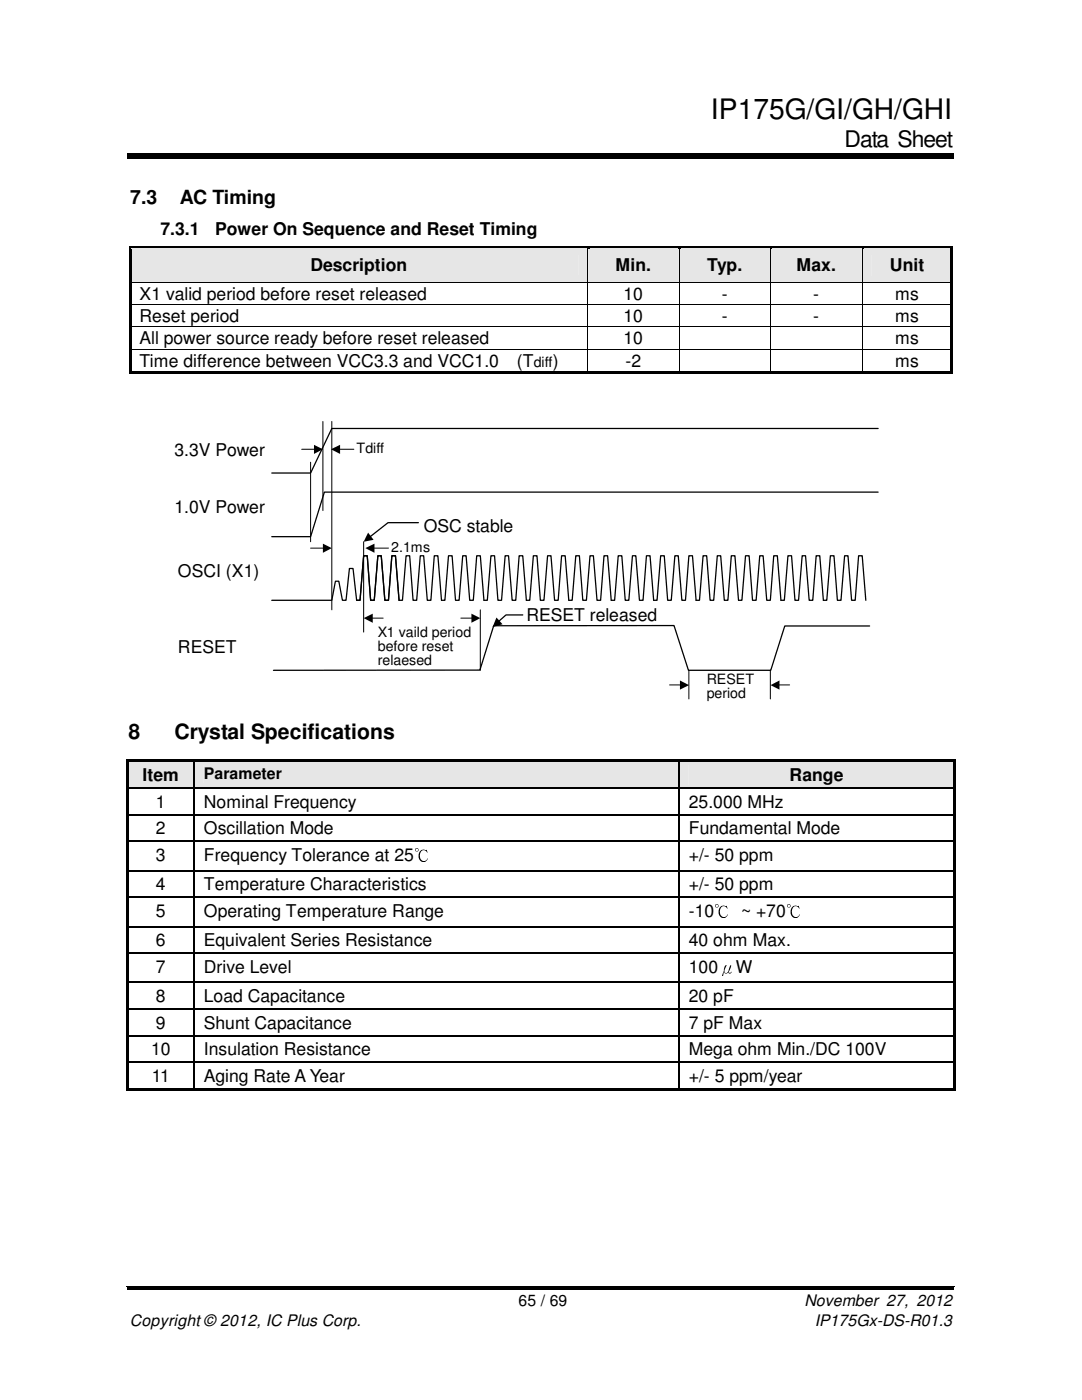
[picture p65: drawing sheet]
<svg xmlns="http://www.w3.org/2000/svg" width="216mm" height="279mm" viewBox="0 0 216 279" stroke-linecap="round" stroke-linejoin="round" font-family="sans-serif">
<defs><g id="words">
<text font-size="5.6" x="141.9" y="23.7">IP175G/GI/GH/GHI</text>
<text font-size="4.6" x="168.5" y="29.3">Data Sheet</text>
<g font-size="4.2">
<text x="25.7" y="147.4">8</text>
<text x="34.8" y="147.4">Crystal Specifications</text>
</g>
<g font-size="3.9">
<text x="26" y="40.7">7.3</text>
<text x="35.9" y="40.7">AC Timing</text>
</g>
<g font-size="3.5">
<text x="32" y="46.9">7.3.1</text>
<text x="42.9" y="46.9">Power On Sequence and Reset Timing</text>
<text x="27.9" y="59.9">X1 valid period before reset released</text>
<text x="61.9" y="54.1">Description</text>
<text x="122.8" y="54.1">Min.</text>
<text x="124.4" y="59.9">10</text>
<text x="141.1" y="54.1">Typ.</text>
<text x="144" y="59.9">-</text>
<text x="158.9" y="54.1">Max.</text>
<text x="162.3" y="59.9">-</text>
<text x="177.6" y="54.1">Unit</text>
<text x="178.6" y="59.9">ms</text>
<text x="27.9" y="64.3">Reset period</text>
<text x="124.4" y="64.3">10</text>
<text x="144" y="64.3">-</text>
<text x="162.3" y="64.3">-</text>
<text x="178.6" y="64.3">ms</text>
<text x="27.9" y="68.7">All power source ready before reset released</text>
<text x="124.4" y="68.7">10</text>
<text x="178.6" y="68.7">ms</text>
<text x="27.9" y="73.2">Time difference between VCC3.3 and VCC1.0</text>
<text x="103.1" y="73.2">(T</text>
<text x="110.3" y="73.2">)</text>
<text x="124.8" y="73.2">-2</text>
<text x="178.6" y="73.2">ms</text>
<text x="34.8" y="91">3.3V Power</text>
<text x="34.8" y="102.4">1.0V Power</text>
<text x="84.5" y="106.1">OSC stable</text>
<text x="35.5" y="115.1">OSCI (X1)</text>
<text x="105" y="123.9">RESET released</text>
<text x="35.5" y="130.4">RESET</text>
<text x="28.4" y="155.8">Item</text>
<text x="157.6" y="155.8">Range</text>
<text x="31.1" y="161.2">1</text>
<text x="40.7" y="161.2">Nominal Frequency</text>
<text x="137.5" y="161.2">25.000 MHz</text>
<text x="31.1" y="166.5">2</text>
<text x="40.7" y="166.5">Oscillation Mode</text>
<text x="137.5" y="166.5">Fundamental Mode</text>
<text x="31.1" y="171.8">3</text>
<text x="40.7" y="171.9">Frequency Tolerance at 25℃</text>
<text x="137.5" y="171.8">+/- 50 ppm</text>
<text x="31.1" y="177.6">4</text>
<text x="40.7" y="177.6">Temperature Characteristics</text>
<text x="137.5" y="177.6">+/- 50 ppm</text>
<text x="31.1" y="183">5</text>
<text x="40.7" y="183">Operating Temperature Range</text>
<text x="137.5" y="183">-10℃ ~ +70℃</text>
<text x="31.1" y="188.8">6</text>
<text x="40.7" y="188.8">Equivalent Series Resistance</text>
<text x="137.5" y="188.8">40 ohm Max.</text>
<text x="31.1" y="194.1">7</text>
<text x="40.7" y="194.1">Drive Level</text>
<text x="137.5" y="194.2">100μW</text>
<text x="31.1" y="199.9">8</text>
<text x="40.7" y="199.9">Load Capacitance</text>
<text x="137.5" y="199.9">20 pF</text>
<text x="31.1" y="205.3">9</text>
<text x="40.7" y="205.3">Shunt Capacitance</text>
<text x="137.5" y="205.3">7 pF Max</text>
<text x="30.1" y="210.6">10</text>
<text x="30.3" y="215.9">11</text>
<text x="40.7" y="215.9">Aging Rate A Year</text>
<text x="40.7" y="210.6">Insulation Resistance</text>
<text x="137.5" y="215.9">+/- 5 ppm/year</text>
<text x="137.5" y="210.6">Mega ohm Min./DC 100V</text>
</g>
<g font-size="3.2">
<text x="40.7" y="155.5">Parameter</text>
<text x="160.5" y="260.7">November 27, 2012</text>
<text x="25.9" y="264.6">Copyright© 2012, IC Plus Corp.</text>
<text x="162.6" y="264.6">IP175Gx-DS-R01.3</text>
</g>
<text font-size="3.1" x="103.5" y="260.7">65 / 69</text>
<g font-size="2.8">
<text x="106.5" y="73.2">diff</text>
<text x="71.2" y="90.4">Tdiff</text>
<text x="78.1" y="110.1">2.1ms</text>
<text x="75.4" y="127.1">X1 vaild period</text>
<text x="75.4" y="129.9">before reset</text>
<text x="75.4" y="132.8">relaesed</text>
<text x="141" y="136.4">RESET</text>
<text x="141" y="139.2">period</text>
</g>
</g></defs>
<path d="M25.3 30.7h35.5v1.1h-35.5zM60.8 30.7h1v1.1h-1zM61.8 30.7h128.5v1.1h-128.5zM25.4 256.9h75.1v.5h-75.1zM100.5 256.6h.2v.2h-.2zM100.6 256.9h15.4v.5h-15.4zM116 256.6h.1v.2h-.1zM116 256.9h74.4v.5h-74.4z" fill="#000"/>
<path d="M25.3 256.7h75.2M100.7 256.7h15.3M116.1 256.7h74.3" fill="none" stroke="#000" stroke-width=".2"/>
<g fill="#e6e6e6">
<path d="M27.9 50.9h87.5v4.1h-87.5z"/>
<path d="M26.2 49.6h91v6.7h-91z"/>
<path d="M119.2 50.9h14.4v4.1h-14.4z"/>
<path d="M117.3 49.6h18.1v6.7h-18.1z"/>
<path d="M137.4 50.9h14.4v4.1h-14.4z"/>
<path d="M135.6 49.6h18.1v6.7h-18.1z"/>
<path d="M155.7 50.9h14.4v4.1h-14.4z"/>
<path d="M153.8 49.6h18.2v6.7h-18.2z"/>
<path d="M173.9 50.9h14.2v4.1h-14.2z"/>
<path d="M172.1 49.6h17.6v6.7h-17.6z"/>
</g>
<path d="M25.7 49.1h.5v.6h-.5zM25.7 49.1h.5v.5h-.5zM26.2 49.1h91v.5h-91z" fill="#000"/>
<path d="M26.2 49.7h91" fill="none" stroke="#e6e6e6" stroke-width=".2"/>
<path d="M117.3 49.6h.4v.1h-.4z" fill="#e6e6e6"/>
<path d="M117.2 49.6h.1v.1h-.1zM117.2 49.1h.5v.5h-.5zM117.7 49.1h17.7v.5h-17.7z" fill="#000"/>
<path d="M117.7 49.7h17.7" fill="none" stroke="#e6e6e6" stroke-width=".2"/>
<path d="M135.6 49.6h.3v.1h-.3z" fill="#e6e6e6"/>
<path d="M135.4 49.6h.2v.1h-.2zM135.4 49.1h.5v.5h-.5zM135.9 49.1h17.8v.5h-17.8z" fill="#000"/>
<path d="M135.9 49.7h17.8" fill="none" stroke="#e6e6e6" stroke-width=".2"/>
<path d="M153.8 49.6h.4v.1h-.4z" fill="#e6e6e6"/>
<path d="M153.7 49.6h.1v.1h-.1zM153.7 49.1h.5v.5h-.5zM154.2 49.1h17.8v.5h-17.8z" fill="#000"/>
<path d="M154.2 49.7h17.8" fill="none" stroke="#e6e6e6" stroke-width=".2"/>
<path d="M172.1 49.6h.4v.1h-.4z" fill="#e6e6e6"/>
<g fill="#000">
<path d="M25.7 49.7h.5v6.6h-.5zM25.7 56.3h.5v.3h-.5zM117.2 56.3h.1v.3h-.1zM135.4 56.3h.2v.3h-.2zM153.7 56.3h.1v.3h-.1zM172 49.6h.1v.1h-.1zM172 49.1h.5v.5h-.5zM172 56.3h.1v.3h-.1zM172.5 49.1h17.2v.5h-17.2zM189.7 49.1h.5v.6h-.5zM189.7 49.1h.5v.5h-.5zM189.7 49.7h.5v6.6h-.5z"/>
<path d="M189.7 56.3h.5v.3h-.5zM25.7 56.6h.5v4.1h-.5zM25.7 60.7h.5v.3h-.5zM25.7 61h.5v4.2h-.5zM25.7 65.2h.5v.2h-.5zM25.7 65.4h.5v4.2h-.5zM25.7 69.6h.5v.3h-.5zM25.7 69.9h.5v4.2h-.5zM25.7 74.1h.5v.5h-.5zM26.2 74.1h91v.5h-91zM117.2 60.7h.1v.3h-.1zM117.2 65.2h.1v.2h-.1z"/>
<path d="M117.2 69.6h.1v.3h-.1zM117.2 74.1h.5v.5h-.5zM117.7 74.1h17.7v.5h-17.7zM135.4 60.7h.2v.3h-.2zM135.4 65.2h.2v.2h-.2zM135.4 69.6h.2v.3h-.2zM135.4 74.1h.5v.5h-.5zM135.9 74.1h17.8v.5h-17.8zM153.7 60.7h.1v.3h-.1zM153.7 65.2h.1v.2h-.1zM153.7 69.6h.1v.3h-.1zM153.7 74.1h.5v.5h-.5z"/>
<path d="M154.2 74.1h17.8v.5h-17.8zM172 60.7h.1v.3h-.1zM172 65.2h.1v.2h-.1zM172 69.6h.1v.3h-.1zM172 74.1h.5v.5h-.5zM172.5 74.1h17.2v.5h-17.2zM189.7 56.6h.5v4.1h-.5zM189.7 60.7h.5v.3h-.5zM189.7 61h.5v4.2h-.5zM189.7 65.2h.5v.2h-.5zM189.7 65.4h.5v4.2h-.5zM189.7 69.6h.5v.3h-.5z"/>
<path d="M189.7 69.9h.5v4.2h-.5zM189.7 74.1h.5v.5h-.5z"/>
</g>
<path d="M172.5 49.7h17.2" fill="none" stroke="#e6e6e6" stroke-width=".2"/>
<g fill="none" stroke="#000" stroke-width=".2">
<path d="M26.2 56.4h91M117.3 49.7v6.6M117.3 56.6v4.1M117.3 56.4h18.1M135.5 49.7v6.6M135.5 56.6v4.1M135.6 56.4h18.1M153.8 49.7v6.6M153.8 56.6v4.1M153.8 56.4h18.2M172 49.7v6.6M172 56.6v4.1"/>
<path d="M172.1 56.4h17.6M26.2 60.8h91M26.2 65.2h91M26.2 69.7h91M117.3 61v4.2M117.3 65.4v4.2M117.3 69.9v4.2M117.3 60.8h18.1M117.3 65.2h18.1M117.3 69.7h18.1M135.5 61v4.2M135.5 65.4v4.2"/>
<path d="M135.5 69.9v4.2M135.6 60.8h18.1M135.6 65.2h18.1M135.6 69.7h18.1M153.8 61v4.2M153.8 65.4v4.2M153.8 69.9v4.2M153.8 60.8h18.2M153.8 65.2h18.2M153.8 69.7h18.2M172 61v4.2M172 65.4v4.2"/>
<path d="M172 69.9v4.2M172.1 60.8h17.6M172.1 65.2h17.6M172.1 69.7h17.6"/>
</g>
<g fill="#e6e6e6">
<path d="M27.5 152.6h9.2v4.1h-9.2z"/>
<path d="M25.7 152.1h12.9v5.1h-12.9z"/>
<path d="M40.7 152.6h92.7v3.7h-92.7z"/>
<path d="M38.8 152.1h96.5v5.1h-96.5z"/>
<path d="M137.5 152.6h51v4.1h-51z"/>
<path d="M135.6 152.1h54.6v5.1h-54.6z"/>
</g>
<path d="M25.2 151.6h.5v1h-.5zM25.2 151.6h.5v.5h-.5zM25.7 151.6h12.9v.5h-12.9z" fill="#000"/>
<g fill="#e6e6e6">
<path d="M25.7 152.1h12.9v.5h-12.9z"/>
<path d="M38.8 152.1h.3v.5h-.3z"/>
</g>
<path d="M38.6 152.1h.2v.5h-.2zM38.6 151.6h.5v.5h-.5zM39.1 151.6h96.2v.5h-96.2z" fill="#000"/>
<g fill="#e6e6e6">
<path d="M39.1 152.1h96.2v.5h-96.2z"/>
<path d="M135.6 152.1h.2v.5h-.2z"/>
</g>
<path d="M135.3 152.1h.3v.5h-.3zM135.3 151.6h.5v.5h-.5zM135.8 151.6h54.4v.5h-54.4z" fill="#000"/>
<path d="M135.8 152.1h54.4v.5h-54.4z" fill="#e6e6e6"/>
<g fill="#000">
<path d="M25.2 152.6h.5v4.6h-.5zM25.2 157.2h.5v.7h-.5zM38.6 157.2h.2v.7h-.2zM135.3 157.2h.3v.7h-.3zM190.2 151.6h.5v1h-.5zM190.2 151.6h.5v.5h-.5zM190.2 152.6h.5v4.6h-.5zM190.2 157.2h.5v.7h-.5zM25.2 157.9h.5v4.6h-.5zM25.2 162.5h.5v.7h-.5zM25.2 163.2h.5v4.6h-.5zM25.2 167.8h.5v.7h-.5z"/>
<path d="M25.2 168.5h.5v5.1h-.5zM25.2 173.6h.5v.8h-.5zM25.2 174.4h.5v4.5h-.5zM25.2 178.9h.5v.8h-.5zM38.6 162.5h.2v.7h-.2zM38.6 167.8h.2v.7h-.2zM38.6 173.6h.2v.8h-.2zM38.6 178.9h.2v.8h-.2zM135.3 162.5h.3v.7h-.3zM135.3 167.8h.3v.7h-.3zM135.3 173.6h.3v.8h-.3zM135.3 178.9h.3v.8h-.3z"/>
<path d="M190.2 157.9h.5v4.6h-.5zM190.2 162.5h.5v.7h-.5zM190.2 163.2h.5v4.6h-.5zM190.2 167.8h.5v.7h-.5zM190.2 168.5h.5v5.1h-.5zM190.2 173.6h.5v.8h-.5zM190.2 174.4h.5v4.5h-.5zM190.2 178.9h.5v.8h-.5zM25.2 179.7h.5v5.1h-.5zM25.2 184.8h.5v.7h-.5zM25.2 185.5h.5v4.6h-.5zM25.2 190.1h.5v.7h-.5z"/>
<path d="M25.2 190.8h.5v5.1h-.5zM25.2 195.9h.5v.8h-.5zM38.6 184.8h.2v.7h-.2zM38.6 190.1h.2v.7h-.2zM38.6 195.9h.2v.8h-.2zM135.3 184.8h.3v.7h-.3zM135.3 190.1h.3v.7h-.3zM135.3 195.9h.3v.8h-.3zM190.2 179.7h.5v5.1h-.5zM190.2 184.8h.5v.7h-.5zM190.2 185.5h.5v4.6h-.5zM190.2 190.1h.5v.7h-.5z"/>
<path d="M190.2 190.8h.5v5.1h-.5zM190.2 195.9h.5v.8h-.5zM25.2 196.7h.5v4.6h-.5zM25.2 201.3h.5v.7h-.5zM25.2 202h.5v4.5h-.5zM25.2 206.5h.5v.8h-.5zM25.2 207.3h.5v4.5h-.5zM25.2 211.8h.5v.8h-.5zM25.2 212.6h.5v4.6h-.5zM25.2 217.2h.5v.5h-.5zM25.7 217.2h12.9v.5h-12.9zM38.6 201.3h.2v.7h-.2z"/>
<path d="M38.6 206.5h.2v.8h-.2zM38.6 211.8h.2v.8h-.2zM38.6 217.2h.5v.5h-.5zM39.1 217.2h96.2v.5h-96.2zM135.3 201.3h.3v.7h-.3zM135.3 206.5h.3v.8h-.3zM135.3 211.8h.3v.8h-.3zM135.3 217.2h.5v.5h-.5zM135.8 217.2h54.4v.5h-54.4zM190.2 196.7h.5v4.6h-.5zM190.2 201.3h.5v.7h-.5zM190.2 202h.5v4.5h-.5z"/>
<path d="M190.2 206.5h.5v.8h-.5zM190.2 207.3h.5v4.5h-.5zM190.2 211.8h.5v.8h-.5zM190.2 212.6h.5v4.6h-.5zM190.2 217.2h.5v.5h-.5z"/>
</g>
<g fill="none" stroke="#000" stroke-width=".25">
<path d="M175.2 85.5h-109l-4.2 8.9h-7.8M175.2 98.2h-110.5l-2.7 8.9h-7.8M54.2 119.8h12l.7-3.8h.7l.7 3.8h.7l.7-6.3h.7l.8 6.3h.6l.8-8.9h.7l.7 8.9h.7l.7-8.9h.7l.7 8.9h.7l.7-8.9h.7l.7 8.9M71.2 119.8h.6l.8-8.9h.7l.7 8.9h.7l.7-8.9h.7l.7 8.9h.7l.7-8.9h.7l.7 8.9M79.6 119.8h.7l.7-8.9h.7l.7 8.9h.7l.8-8.9h.6l.8 8.9h.7l.7-8.9h.7l.7 8.9h.7l.7-8.9h.7l.7 8.9h.7l.7-8.9h.7l.7 8.9h.7l.7-8.9h.7l.8 8.9h.6l.8-8.9h.7l.7 8.9h.7l.7-8.9h.7l.7 8.9h.7l.7-8.9h.7l.7 8.9h.7l.7-8.9h.7l.7 8.9h.7l.8-8.9h.6l.8 8.9h.7l.7-8.9h.7l.7 8.9h.7l.7-8.9h.7l.7 8.9h.7l.7-8.9h.7l.7 8.9h.7l.7-8.9h.7l.8 8.9h.6l.8-8.9h.7l.7 8.9h.7l.7-8.9h.7l.7 8.9h.7l.7-8.9h.7l.7 8.9h.7l.7-8.9h.7l.7 8.9h.7l.8-8.9h.6l.8 8.9h.7l.7-8.9h.7l.7 8.9h.7l.7-8.9h.7l.7 8.9h.7l.7-8.9h.7l.7 8.9h.7l.7-8.9h.7l.8 8.9h.6l.8-8.9h.7l.7 8.9h.7l.7-8.9h.7l.7 8.9h.7l.7-8.9h.7l.7 8.9h.7l.7-8.9h.7l.7 8.9h.7l.8-8.9h.6l.8 8.9h.7l.7-8.9h.7l.7 8.9h.7l.7-8.9h.7l.7 8.9h.7l.7-8.9h.7l.7 8.9h.7l.7-8.9h.7l.8 8.9M83.5 104.3h-6.1l-3.5 2.8M104.3 122.7h-3.3l-1.5 1.3M173.5 124.9h-16.9l-2.8 8.9h-16.4l-2.9-9-36 .1-2.7 8.8-41.2 .1M25.7 157.3h12.9M38.7 152.6v4.6M38.7 157.9v4.6M38.8 157.3h96.5"/>
<path d="M135.4 152.6v4.6M135.4 157.9v4.6M135.6 157.3h54.6M25.7 162.6h12.9M25.7 167.9h12.9M25.7 173.7h12.9M25.7 179.1h12.9M38.7 163.2v4.6M38.7 168.5v5.1M38.7 174.4v4.5M38.7 179.7v5.1M38.8 162.6h96.5"/>
<path d="M38.8 167.9h96.5M38.8 173.7h96.5M38.8 179.1h96.5M135.4 163.2v4.6M135.4 168.5v5.1M135.4 174.4v4.5M135.4 179.7v5.1M135.6 162.6h54.6M135.6 167.9h54.6M135.6 173.7h54.6M135.6 179.1h54.6M25.7 184.9h12.9"/>
<path d="M25.7 190.2h12.9M25.7 196h12.9M38.7 185.5v4.6M38.7 190.8v5.1M38.7 196.7v4.6M38.8 184.9h96.5M38.8 190.2h96.5M38.8 196h96.5M135.4 185.5v4.6M135.4 190.8v5.1M135.4 196.7v4.6M135.6 184.9h54.6"/>
<path d="M135.6 190.2h54.6M135.6 196h54.6M25.7 201.4h12.9M25.7 206.7h12.9M25.7 212h12.9M38.7 202v4.5M38.7 207.3v4.5M38.7 212.6v4.6M38.8 201.4h96.5M38.8 206.7h96.5M38.8 212h96.5M135.4 202v4.5"/>
<path d="M135.4 207.3v4.5M135.4 212.6v4.6M135.6 201.4h54.6M135.6 206.7h54.6M135.6 212h54.6"/>
</g>
<g fill="none" stroke="#000" stroke-width=".2">
<path d="M60.2 89.7h2.5M62 92.2v15.9M64.4 84.1v17.8M66.2 84.1v37.6M67.7 89.7h2.9M62 109.4h2.5M72.6 108.1v18.1M74.6 109.4h2.9M74.3 123.4h2.2M91.9 123.4h2.2M95.8 121.7v12.1M133.6 136.7h2.2"/>
<path d="M137.5 133.8v5.7M153.7 133.8v5.7M155.4 136.7h2.2"/>
</g>
<path d="M62.7 88.8l1.7 .9-1.7 .9zM66 89.7l1.9-.9v1.8zM64.4 108.5l1.8 .9-1.8 .9zM73.4 106.3l1.1 1.4-1.9 .4zM72.9 109.4l1.8-.9v1.8zM72.6 123.4l1.8-.9v1.8zM94.1 122.5l1.7 .9-1.7 .9zM99.1 123.2l1.2 1.4-2 .5zM135.7 135.8l1.8 .9-1.8 .9zM153.8 136.7l1.7-.9v1.8z" fill="#000"/>
<use href="#words"/>
</svg>
